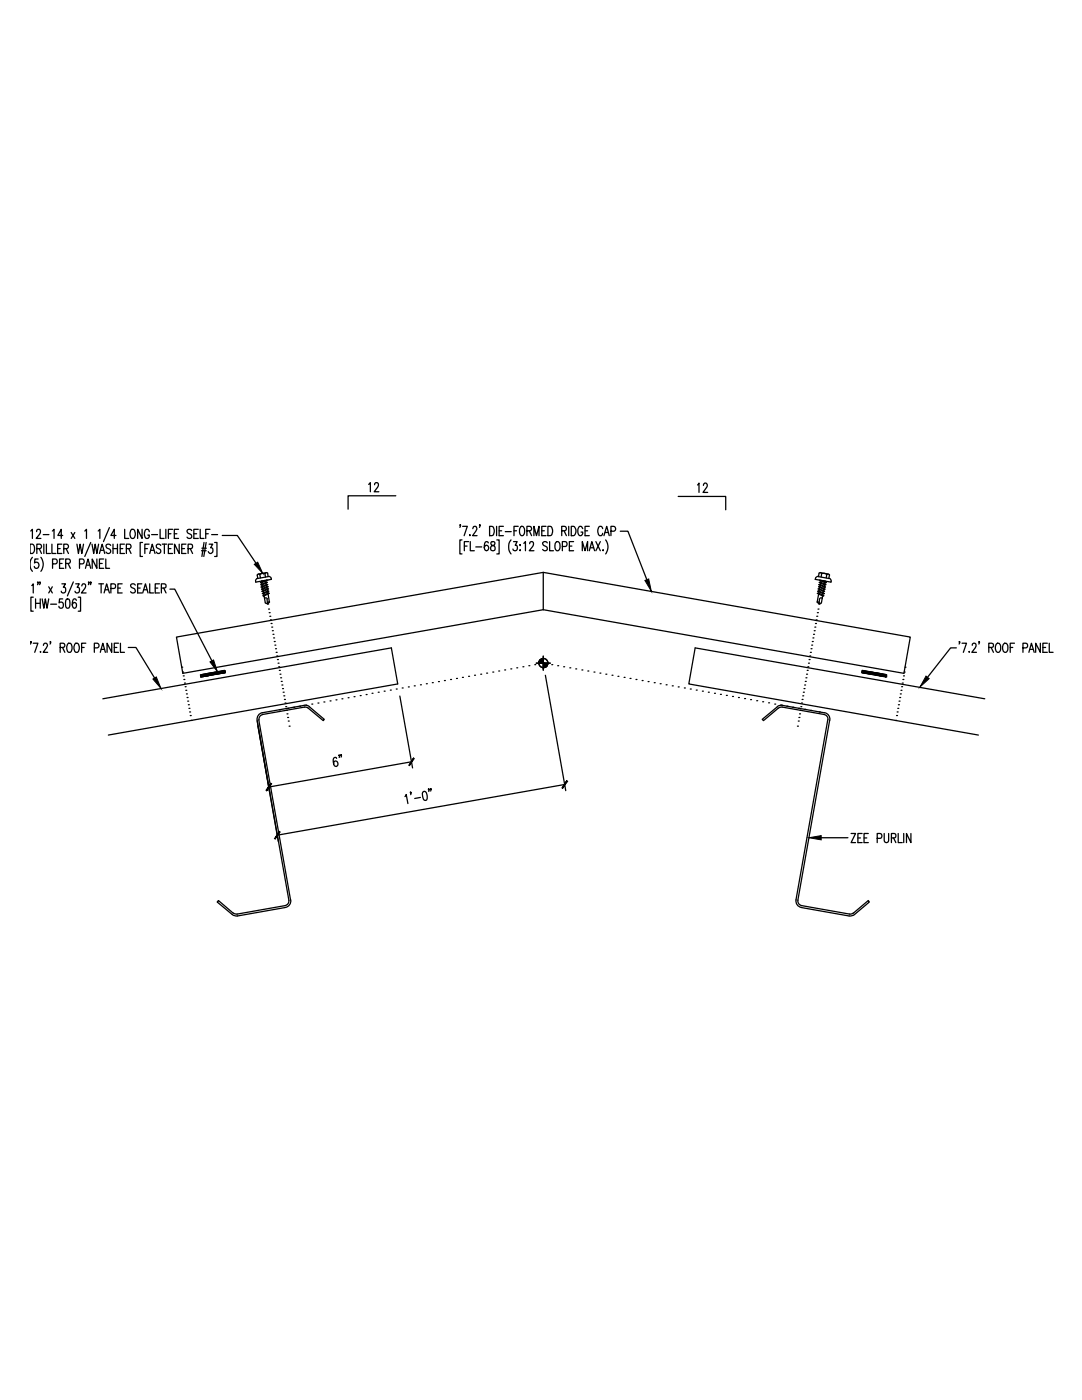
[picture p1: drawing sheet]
<svg xmlns="http://www.w3.org/2000/svg" width="216mm" height="279mm" viewBox="0 0 216 279" stroke-linecap="round" stroke-linejoin="round" font-family="sans-serif">
<g fill="none" stroke="#000" stroke-width=".25">
<path d="M73.6 96.7l.3-.4v1.8M74.7 96.7l.1-.2a.42 .42 0 0 1 .6-.1 .42 .42 0 0 1 .1 .6l-.8 1.1h.9M79 98.9h-9.5v2.7M135.3 99.1h9.5v2.6M139.2 96.8l.3-.4v1.9M140.4 96.9v-.3a.42 .42 0 0 1 .6-.1 .42 .42 0 0 1 .1 .6l-.8 1.2h.9M6 108.6h.5a1.2 1.2 0 0 1 0 1.9h-.5zM6.1 106l.4-.4v1.9M6.3 116.9l.3-.4v1.8M6.5 111.2a2.3 2.3 0 0 0 0 2.8M6.6 119.2h-.4v2.8h.4M7.1 119.5v1.9"/>
<path d="M7.3 106.1l.1-.3a.44 .44 0 0 1 .6-.1 .44 .44 0 0 1 0 .7l-.8 1.1h1M7.4 109.5l.8-.1 .1-.3-.1-.4-.8-.1v1.9M7.6 116.2h-.1h.1l-.1 .5M7.6 111.6h-.6l-.1 .8a.55 .55 0 0 1 .7 0 .55 .55 0 0 1 0 .8 .55 .55 0 0 1-.7 0l-.1-.2M7.8 109.5l.5 1M8 116.2h-.1h.1l-.1 .5M8 119.5v1.9M8.2 111.2a2.3 2.3 0 0 1 0 2.8M8.4 119.5l.3 1.9 .3-1.9 .4 1.9 .3-1.9M8.6 106.7h1.2M8.7 108.6v1.9M9.3 108.6v1.9h.8"/>
<path d="M9.7 117.1l.7 1.2M10.4 108.6v1.9h.8M10.4 106l.4-.4v1.9M10.4 117.1l-.7 1.2M10.5 112.5h.6l.3-.3a.5 .5 0 0 0-.3-.6h-.6v1.8M11.5 109.5h.5M11.9 112.5h.5M12.3 116.5h.8l-.5 .7a.54 .54 0 0 1 .5 .7 .54 .54 0 0 1-.8 .3l-.1-.2M12.3 108.6h-.8v1.9h.8M12.5 119.5h-.6l-.1 .8a.55 .55 0 0 1 .8 0 .55 .55 0 0 1 0 .8 .43 .43 0 0 1-.5 .3 .43 .43 0 0 1-.3-.4M12.5 106.9h-1l.7-1.3v1.9M12.7 109.5l.8-.1 .2-.3-.1-.3-.3-.2h-.6v1.9"/>
<path d="M12.7 111.6h-.8v1.8h.8M13.1 112.5l.8-.1 .1-.3-.1-.5h-.8v1.8M13.2 109.5l.5 1M13.2 119.6l.4-.1a1.14 1.14 0 0 1 .3 1.5l-.1 .3-.4 .1a1.14 1.14 0 0 1-.3-1.5zM13.6 112.5l.4 .9M14.2 106.3l.7 1.2M14.6 116.1l-1.2 2.8M14.9 106.3l-.7 1.2M15.1 116.5h.7l-.4 .7a.54 .54 0 0 1 .4 .7 .54 .54 0 0 1-.8 .3v-.2M15.2 119.8l-.1-.2-.3-.1a1.16 1.16 0 0 0 .1 1.9 .6 .6 0 0 0 .4-.6 .6 .6 0 0 0-.5-.6l-.4 .5M15.4 108.6l.2 1.9 .4-1.9 .3 1.9 .4-1.9M15.6 119.2h.5v2.8h-.5"/>
<path d="M15.9 112.5h.6l.3-.3a.5 .5 0 0 0-.3-.6h-.6v1.8M16.3 116.9l.1-.2a.41 .41 0 0 1 .6-.1 .41 .41 0 0 1 0 .6l-.8 1.1h1M16.9 106l.4-.4v1.9M17 113.4l.6-1.8 .5 1.8M17.3 112.8h.6M17.8 116.2h-.2h.2l-.2 .5M18.1 108.3l-1.2 2.8M18.1 116.2h-.1h.1l-.1 .5M18.4 108.6l.3 1.9 .3-1.9 .3 1.9 .4-1.9M19.3 111.6v1.8l-.9-1.8v1.8M19.6 106l.3-.4v1.9M19.7 116.5h.9"/>
<path d="M19.8 110.5l.6-1.9 .5 1.9M19.8 112.5h.6M20.1 109.8h.6M20.2 116.5v1.8M20.7 111.6h-.9v1.8h.9M20.8 118.3l.5-1.8 .5 1.8M21 117.7h.6M21.1 111.6v1.8h.8M21.8 105.3l-1.2 2.8M22.1 108.9a.46 .46 0 0 0-.6-.3 .46 .46 0 0 0-.3 .6l.6 .4a.49 .49 0 0 1 .1 .8 .49 .49 0 0 1-.7-.2M22.1 117.4h.8l.1-.7-.3-.2h-.6v1.8M22.5 109.5h.9"/>
<path d="M22.5 108.6v1.9M23.1 106.9h-1l.7-1.3v1.9M23.4 108.6v1.9M23.5 117.4h.5M24 109.5h.5M24.4 116.5h-.9v1.8h.9M24.8 108.6h-.8v1.9h.8M24.9 105.6v1.9h.8M25.2 109.5l.8-.1 .1-.3-.1-.4-.8-.1v1.9M25.7 109.5l.4 1M26.2 105.7l.4-.1a1.24 1.24 0 0 1 0 1.9h-.3a1.28 1.28 0 0 1-.1-1.8zM27 116.8a.46 .46 0 0 0-.6-.3 .46 .46 0 0 0-.3 .6l.6 .3a.5 .5 0 0 1 .2 .9 .5 .5 0 0 1-.8-.2"/>
<path d="M27.5 117.4h.5M28.3 116.5h-.8v1.8h.8M28.3 105.6v1.9l-.8-1.9v1.9M28.4 108.3h-.4v2.8h.4M28.5 118.3l.5-1.8 .5 1.8M28.7 117.7h.6M28.9 109.5h.5M29.7 108.6h-.8v1.9M29.8 106.1l-.2-.4-.4-.1a1.24 1.24 0 0 0 0 1.9h.3l.2-.3 .1-.4h-.3M29.9 116.5v1.8h.7M29.9 110.5l.5-1.9 .5 1.9M30 109.8h.7"/>
<path d="M30.3 106.7h1.1M31 117.4h.5M31.8 116.5h-.8v1.8h.8M31.9 105.6v1.9h.9M32.1 108.9l-.3-.3h-.3a.43 .43 0 0 0-.3 .4 .43 .43 0 0 0 .2 .4l.6 .3a.49 .49 0 0 1-.2 .8h-.3l-.3-.3M32.2 117.4l.8-.1 .1-.6-.3-.2h-.6v1.8M32.4 108.6h.9M32.7 117.4l.4 .9M32.8 108.6v1.9M33.1 105.6v1.9M33.6 106.5h.5M33.6 109.5h.5"/>
<path d="M33.9 117.6h1l7.4 14.3M34.4 105.6h-.8v1.9M34.4 108.6h-.8v1.9h.8M34.8 106.5h.5M35.6 105.6h-.8v1.9h.8M35.8 108.6v1.9l-1-1.9v1.9M36.3 109.5h.5M37.1 108.6h-.8v1.9h.8M37.5 109.5l.8-.1 .1-.6-.3-.2h-.6v1.9M38 109.5l.4 1M38.3 105.9a.46 .46 0 0 0-.7-.3 .46 .46 0 0 0-.2 .7l.7 .4a.49 .49 0 0 1-.1 .7 .49 .49 0 0 1-.7-.2M38.7 106.5h.5"/>
<path d="M39.6 105.6h-.9v1.9h.9M39.9 105.6v1.9h.8M40.2 109.9h.9M40.3 109.4h.9M40.7 108.3l-.4 2.8M41 106.5h.6M41.1 108.3l-.4 2.8M41.7 108.6h.7l-.4 .7a.54 .54 0 0 1 .5 .7 .54 .54 0 0 1-.8 .3l-.1-.2M41.9 105.6h-.9v1.9M42.2 106.7h1.2M42.8 108.3h.5v2.8h-.5M44.4 106.9h3l3.7 5.5"/>
<path d="M51.8 114.7l.2 .6M51.9 114.7a.32 .32 0 0 0-.6 .1l.1 .6M52.1 116.7l1.2-.5-1.1 .6zM52.1 117.2l1.1-.6 .2 .1-1.1 .5zM52.2 117.6l1.1-.6 .2 .1-1.1 .6zM52.2 116.3l.1 .3M52.3 118l1.1-.5h.2l-1.2 .6zM52.3 116.7l.1 .3M52.4 118.5l1.1-.6 .1 .1zM52.4 117.2v.2M52.4 118.9l1.1-.6 .2 .1-1.1 .6zM52.5 117.6v.3"/>
<path d="M52.5 118l.1 .3M52.6 118.5v.3M52.8 119.4a.32 .32 0 0 1 .5 .1M52.9 114.5l.1 .7M53 115.9l.1 .3M53.1 116.3l.1 .3M53.1 114.3l-1.6 .3M53.2 116.8v.3M53.2 115.8l-1 .2v.1M53.2 115.8h.1M53.2 117.2l.1 .3M53.2 115.8l-1.1 .5h-.1l.8-.5"/>
<path d="M53.3 119.6l.1 .9M53.3 117.7l.1 .3M53.4 114.4l.1 .7-2.1 .3-.4 .3v.3M53.4 118.1l.1 .3M53.4 114.4a.33 .33 0 0 0-.5 .1 .95 .95 0 0 0-1 .2M53.5 118.5l.2 1.7-.3 .3-.5-.2-.2-1.4M53.6 115a.5 .5 0 0 1 .5 .6l-3.1 .6v-.2M91.9 104.8h-.1h.1l-.1 .5M92.2 107.8h-.4v2.7h.4M92.3 105h.9l-.6 1.9M92.7 109h.5M93.5 108.1h-.8v1.8"/>
<path d="M93.8 106.7v.2zM93.8 108.1v1.8h.8M94.3 105.5l.1-.2a.41 .41 0 0 1 .6-.2 .41 .41 0 0 1 .1 .7l-.8 1.1h.9M94.9 109.1h1.2M95.8 104.8h-.1h.1l-.1 .5M97.4 108.3l-.3-.2a1.08 1.08 0 0 0 0 1.8 .52 .52 0 0 0 .4-.6 .52 .52 0 0 0-.7-.4l-.2 .4M97.7 105h.5a1.14 1.14 0 0 1 0 1.9h-.5zM98 108.2l-.1 .1a.61 .61 0 0 0 .7 .7 .51 .51 0 0 1 .1 .8 .51 .51 0 0 1-.8-.2 .51 .51 0 0 1 .4-.7 .47 .47 0 0 0 .4-.7zM99.1 105v1.9M99.1 107.8h.5v2.7h-.5M99.6 105.9h.5M100.4 105h-.8v1.9h.8"/>
<path d="M100.8 106.1h1.2M102 107.8a2.3 2.3 0 0 0 0 2.7M102.5 108.1h.7l-.4 .7a.52 .52 0 0 1 .4 .8 .52 .52 0 0 1-.9 0M102.6 105.9h.5M103.4 105h-.8v1.9M103.7 109.8h.1zM103.8 108.7v.2zM103.9 105.1l.1-.1a1.02 1.02 0 0 1 .5 1.7l-.2 .2a.99 .99 0 0 1-.5-1.6zM104.5 108.4l.3-.3v1.8M105.1 105.9l.8-.1 .2-.2-.2-.5-.8-.1v1.9M105.6 105.9l.5 1M105.7 108.5v-.2a.44 .44 0 0 1 .7-.1 .44 .44 0 0 1 0 .6l-.8 1.1h.9"/>
<path d="M106.5 106.9v-1.9l.5 1.9 .6-1.9v1.9M108.1 105.9h.5M108.4 114.2l73.2 12.9-1.2 7.3-72-12.7M109 105h-.9v1.9h.9M109.2 108.3a.46 .46 0 0 0-.6-.2 .46 .46 0 0 0-.2 .6l.6 .4a.47 .47 0 0 1 .2 .7 .47 .47 0 0 1-.8 0l-.1-.1M109.3 105h.5a1.14 1.14 0 0 1 0 1.9h-.5zM109.7 108.1v1.8h.7M111 108.2l.1-.1a.99 .99 0 0 1 .7 .7 .99 .99 0 0 1-.3 1l-.1 .1a.96 .96 0 0 1-.5-1.6zM112.1 105.9l.8-.1 .1-.2-.1-.5-.8-.1v1.9M112.2 109.1h.6a.51 .51 0 0 0 .4-.5 .51 .51 0 0 0-.4-.5h-.6v1.8M112.6 105.9l.4 1M113.5 105v1.9"/>
<path d="M113.6 109h.5M114 105h.5a1.14 1.14 0 0 1 0 1.9h-.5zM114.5 108.1h-.9v1.8h.9M116.2 109.9v-1.8l.5 1.8 .5-1.8v1.8M116.3 105.5a.47 .47 0 0 0-.7-.4 1.35 1.35 0 0 0 .1 1.8 .54 .54 0 0 0 .6-.7h-.4M116.7 105.9h.5M117.6 105h-.9v1.9h.9M117.6 109.9l.5-1.8 .5 1.8M117.8 109.3h.6M118.9 108.1l.9 1.8M119.8 108.1l-.9 1.8M120.3 105.5l-.2-.4-.4-.1a1.29 1.29 0 0 0 0 1.9l.4-.1 .2-.4"/>
<path d="M120.3 109.8h.1zM120.5 106.9l.6-1.9 .5 1.9M120.7 106.3h.7M120.8 107.8a2.3 2.3 0 0 1 0 2.7M121.9 106h.6l.3-.2v-.4l-.1-.3-.8-.1v1.9M123.8 106h1.5l3.8 9.7M163.1 118.4l.2-.1 1.1 .6-.2 .1zM163.2 118l.2-.1 1.1 .6h-.2zM163.3 117.5l1.2 .5-.1 .1zM163.3 115a.56 .56 0 0 0-.6 .6l3.1 .6v-.2M163.4 118.5l-.3 1.7 .3 .3 .5-.2 .3-1.4M163.4 117.1l.1-.1 1.1 .6-.1 .1z"/>
<path d="M163.4 116.7l.2-.1 1.1 .6zM163.4 114.4a.33 .33 0 0 1 .6 .1 .95 .95 0 0 1 1 .2M163.4 114.4l-.1 .7 2.1 .4M163.4 118.1v.3M163.5 116.2h.2l1.1 .5-.2 .1zM163.5 119.6l-.1 .9M163.5 117.7l-.1 .3M163.6 117.2l-.1 .3M163.6 116.8v.3M163.7 114.3l1.6 .3M163.7 116.3v.3M163.8 115.9v.3"/>
<path d="M163.9 114.5v.7M164 115.8l.9 .5h-.2l-1.1-.5 1.1 .2-.1 .1M164.1 119.4a.32 .32 0 0 0-.6 .1M164.2 118.5v.3M164.3 118l-.1 .3M164.4 117.6l-.1 .3M164.5 117.2l-.1 .2M164.5 116.7v.3M164.6 116.3l-.1 .3M164.9 115.3l.1-.6a.32 .32 0 0 1 .5 .1l-.1 .6M165.4 115.4l.4 .3v.3M6.2 128.1h-.1h.1l-.1 .4"/>
<path d="M6.6 128.4h1l-.7 1.8M7.1 120.4h.9M8.1 130v.2zM8.7 128.8l.3-.4 .3 .1 .2 .2-.2 .6-.7 .9h.9M10.1 128.1h-.1h.1l-.1 .4M10.1 120.6h1.2M12 129.2l.8-.1 .1-.2-.1-.4-.8-.1v1.8M12.5 129.2l.4 1M13.6 128.5l.4-.1a1.23 1.23 0 0 1 0 1.8h-.3a1.28 1.28 0 0 1-.1-1.7zM15 128.5l.4-.1a1.23 1.23 0 0 1 0 1.8h-.3a1.28 1.28 0 0 1-.1-1.7zM16.3 129.2h.5M17.1 128.4h-.8v1.8"/>
<path d="M18.8 129.3h.6l.3-.2 .1-.4-.2-.2-.8-.1v1.8M20 130.2l.5-1.8 .5 1.8M20.2 129.6h.7M20.5 139.5l57.6-10.2 1.3 7.2-57.8 10.2M22.3 128.4v1.8l-.9-1.8v1.8M22.8 129.2h.5M23.7 128.4h-.9v1.8h.9M24 128.4v1.8h.8M25.6 129.2h1.5l3.7 6.1M35.2 127.1l73.2-12.9v7.5l-71.9 12.7zM36.3 133.2h.1M36.4 134.1h.1"/>
<path d="M36.6 134.9h.1M36.7 135.6h.1M36.8 136.3h.1M36.9 137h.1M37.1 137.8h.1M37.2 138.5h.1M37.3 139.2h.1M37.5 139.9h.1M40 134.7l4.8-.9 .1 .5-4.8 .8zM40.1 135.1h.1M40.1 135h.1M40.1 134.9h.1"/>
<path d="M40.1 134.8h.1M40.1 134.7h.1M40.2 135.1h.1M40.2 134.9h.1M40.2 134.8h.1M40.2 134.7h.1M40.3 135h.1M40.3 134.9h.1M40.3 134.8h.1M40.3 134.7h.1M40.4 135.1h.1M40.4 134.9h.1"/>
<path d="M40.4 134.8h.1M40.4 134.7h.1M40.4 134.6h.1M40.5 135h.1M40.5 134.9h.1M40.5 134.8h.1M40.5 134.7h.1M40.6 134.9h.1M40.6 134.8h.1M40.6 134.7h.1M40.6 134.6h.1M40.7 135h.1"/>
<path d="M40.7 134.9h.1M40.7 134.8h.1M40.7 134.7h.1M40.7 134.5h.1M40.8 134.9h.1M40.8 134.8h.1M40.8 134.7h.1M40.8 134.6h.1M40.9 134.9h.1M40.9 134.8h.1M40.9 134.7h.1M40.9 134.5h.1"/>
<path d="M41 134.9h.1M41 134.8h.1M41 134.7h.1M41 134.6h.1M41 134.5h.1M41.1 134.9h.1M41.1 134.8h.1M41.1 134.7h.1M41.1 134.5h.1M41.3 134.8h.1M41.3 134.7h.1M41.3 134.6h.1"/>
<path d="M41.3 134.5h.1M41.3 134.9h.1M41.5 134.8h.1M41.5 134.7h.1M41.5 134.6h.1M41.5 134.5h.1M41.5 134.4h.1M41.6 134.8h.1M41.6 134.7h.1M41.6 134.5h.1M41.7 134.7h.1M41.7 134.6h.1"/>
<path d="M41.7 134.5h.1M41.7 134.4h.1M41.8 134.8h.1M41.8 134.7h.1M41.8 134.5h.1M41.8 134.3h.1M41.9 134.7h.1M41.9 134.6h.1M41.9 134.5h.1M41.9 134.4h.1M42 134.7h.1M42 134.5h.1"/>
<path d="M42 134.3h.1M42.1 134.7h.1M42.1 134.6h.1M42.1 134.5h.1M42.1 134.4h.1M42.1 134.3h.1M42.2 134.7h.1M42.2 134.5h.1M42.2 134.3h.1M42.3 134.6h.1M42.3 134.5h.1M42.3 134.4h.1"/>
<path d="M42.3 134.3h.1M42.4 134.7h.1M42.4 134.5h.1M42.4 134.3h.1M42.5 134.6h.1M42.5 134.5h.1M42.5 134.4h.1M42.5 134.3h.1M42.7 134.5h.1M42.7 134.3h.1M42.7 134.6h.1M42.7 134.4h.1"/>
<path d="M42.7 134.2h.1M42.9 134.5h.1M42.9 134.3h.1M43 134.5h.1M43 134.4h.1M43 134.3h.1M43 134.2h.1M43.1 134.5h.1M43.1 134.3h.1M43.1 134.1h.1M43.2 134.5h.1M43.2 134.4h.1"/>
<path d="M43.2 134.3h.1M43.2 134.2h.1M43.3 134.5h.1M43.3 134.3h.1M43.3 134.1h.1M43.4 134.5h.1M43.4 134.4h.1M43.4 134.3h.1M43.4 134.2h.1M43.4 134.1h.1M43.5 134.5h.1M43.5 134.3h.1"/>
<path d="M43.5 134.1h.1M43.6 134.4h.1M43.6 134.3h.1M43.6 134.2h.1M43.6 134.1h.1M43.7 134.5h.1M43.7 134.3h.1M43.7 134.1h.1M43.7 134h.1M43.8 134.4h.1M43.8 134.3h.1M43.8 134.2h.1"/>
<path d="M43.8 134.1h.1M43.9 134.3h.1M43.9 134.1h.1M43.9 134h.1M44.1 134.4h.1M44.1 134.3h.1M44.1 134.2h.1M44.1 134.1h.1M44.1 134h.1M44.3 134.3h.1M44.3 134.2h.1M44.3 134.1h.1"/>
<path d="M44.3 134h.1M44.4 134.3h.1M44.4 134.1h.1M44.4 134h.1M44.4 133.9h.1M44.5 134.3h.1M44.5 134.2h.1M44.5 134.1h.1M44.5 134h.1M44.6 134.3h.1M44.6 134.1h.1M44.6 134h.1"/>
<path d="M44.6 133.9h.1M44.7 134.3h.1M44.7 134.2h.1M44.7 134.1h.1M44.7 134h.1M44.7 133.9h.1M44.8 134.3h.1M44.8 134.1h.1M44.8 134h.1M44.8 133.9h.1M53.4 120.5h.1M53.6 121.6h.1"/>
<path d="M53.7 122.3h.1M53.8 120.1l-.3 .1-.1 .3M53.8 123h.1M54 123.7h.1M54.1 124.4h.1M54.2 125.2h.1M54.3 125.9h.1M54.5 126.6h.1M54.6 127.3h.1M54.7 128h.1M54.8 128.7h.1M55 129.5h.1"/>
<path d="M55.1 130.2h.1M55.2 130.9h.1M55.4 131.6h.1M55.5 132.3h.1M55.6 133.1h.1M55.7 133.8h.1M55.9 134.5h.1M56 135.3h.1M56.1 136h.1M56.2 136.7h.1M56.4 137.4h.1M56.5 138.1h.1"/>
<path d="M56.6 138.9h.1M56.8 139.6h.1M65.9 139.9h.1M67 139.7h.1M68.2 139.5h.1M69.5 139.2h.1M70.6 139h.1M71.9 138.8h.1M73.1 138.6h.1M74.2 138.4h.1M75.5 138.1h.1M76.7 137.9h.1"/>
<path d="M77.9 137.7h.1M79.1 137.5h.1M79.8 138.9l2.5 14.4M80.2 137.3h.1M81.5 137.1h.1M82.7 136.9h.1M83.9 136.7h.1M85.1 136.5h.1M86.3 136.2h.1M87.5 136h.1M88.7 135.8h.1M89.9 135.6h.1"/>
<path d="M91.1 135.4h.1M92.3 135.2h.1M93.5 135h.1M94.7 134.8h.1M95.9 134.5h.1M97.1 134.3h.1M98.3 134.1h.1M99.5 133.9h.1M100.7 133.7h.1M101.9 133.5h.1M103.1 133.3h.1M104.3 133.1h.1"/>
<path d="M105.5 132.9h.1M106.7 132.6h.1M107 132.3h2.8M108.4 132.3h.1M108.4 131v2.7M108.8 134.8l4.1 23M110.1 132.6h.1M111.3 132.9h.1M112.5 133.1h.1M113.7 133.3h.1M114.9 133.5h.1M116.1 133.7h.1"/>
<path d="M117.3 133.9h.1M118.5 134.1h.1M119.7 134.3h.1M120.9 134.5h.1M122.1 134.8h.1M123.3 135h.1M124.5 135.2h.1M125.7 135.4h.1M126.9 135.6h.1M128.1 135.8h.1M129.3 136h.1M130.5 136.2h.1"/>
<path d="M131.7 136.5h.1M132.9 136.7h.1M134.1 136.9h.1M135.3 137.1h.1M136.6 137.3h.1M137.7 137.5h.1M138.9 137.7h.1M140.2 137.9h.1M141.3 138.1h.1M142.6 138.4h.1M143.7 138.6h.1M144.9 138.8h.1"/>
<path d="M146.2 139h.1M147.3 139.2h.1M148.6 139.4h.1M149.8 139.6h.1M151 139.8h.1M160 139.6h.1M160.2 138.9h.1M160.3 138.1h.1M160.4 137.4h.1M160.6 136.7h.1M160.7 136h.1M160.8 135.3h.1"/>
<path d="M160.9 134.5h.1M161.1 133.8h.1M161.2 133.1h.1M161.3 132.3h.1M161.4 131.6h.1M161.6 130.9h.1M161.7 130.2h.1M161.8 129.5h.1M162 128.7h.1M162.1 128h.1M162.2 127.3h.1M162.3 126.6h.1"/>
<path d="M162.5 125.9h.1M162.6 125.2h.1M162.7 124.4h.1M162.8 123.7h.1M163 123h.1M163.1 120.1l.3 .1 .1 .3M163.1 122.3h.1M163.2 121.6h.1M163.4 120.5h.1M172 134.3h.1M172 134.1h.1M172 134h.1"/>
<path d="M172 133.9h.1M172 133.8l4.8 .8v.5l-4.9-.8zM172.2 134.3h.1M172.2 134.2h.1M172.2 134.1h.1M172.2 134h.1M172.2 133.9h.1M172.4 134.3h.1M172.4 134.2h.1M172.4 134.1h.1M172.4 134h.1M172.5 134.3h.1"/>
<path d="M172.5 134.1h.1M172.5 134h.1M172.5 133.9h.1M172.6 134.3h.1M172.6 134.2h.1M172.6 134.1h.1M172.6 134h.1M172.7 134.3h.1M172.7 134.1h.1M172.7 134h.1M172.8 134.4h.1M172.8 134.3h.1"/>
<path d="M172.8 134.2h.1M172.8 134.1h.1M172.8 134h.1M172.9 134.3h.1M172.9 134.1h.1M172.9 134h.1M173 134.4h.1M173 134.3h.1M173 134.2h.1M173 134.1h.1M173.1 134.5h.1M173.1 134.3h.1"/>
<path d="M173.1 134.1h.1M173.1 134h.1M173.2 134.4h.1M173.2 134.3h.1M173.2 134.2h.1M173.2 134.1h.1M173.3 134.5h.1M173.3 134.3h.1M173.3 134.1h.1M173.4 134.5h.1M173.4 134.4h.1M173.4 134.3h.1"/>
<path d="M173.4 134.2h.1M173.4 134.1h.1M173.6 134.5h.1M173.6 134.3h.1M173.6 134.1h.1M173.6 134.4h.1M173.6 134.2h.1M173.8 134.5h.1M173.8 134.3h.1M173.8 134.1h.1M173.8 134.4h.1M173.8 134.2h.1"/>
<path d="M174 134.5h.1M174 134.3h.1M174.1 134.6h.1M174.1 134.5h.1M174.1 134.4h.1M174.1 134.3h.1M174.1 134.2h.1M174.2 134.5h.1M174.2 134.3h.1M174.3 134.6h.1M174.3 134.5h.1M174.3 134.4h.1"/>
<path d="M174.3 134.3h.1M174.4 134.7h.1M174.4 134.5h.1M174.4 134.3h.1M174.5 134.6h.1M174.5 134.5h.1M174.5 134.4h.1M174.5 134.3h.1M174.6 134.7h.1M174.6 134.5h.1M174.6 134.3h.1M174.7 134.7h.1"/>
<path d="M174.7 134.6h.1M174.7 134.5h.1M174.7 134.4h.1M174.7 134.3h.1M174.8 134.7h.1M174.8 134.5h.1M174.8 134.3h.1M174.9 134.7h.1M174.9 134.6h.1M174.9 134.5h.1M174.9 134.4h.1M175 134.8h.1"/>
<path d="M175 134.7h.1M175 134.5h.1M175 134.3h.1M175.1 134.7h.1M175.1 134.6h.1M175.1 134.5h.1M175.1 134.4h.1M175.2 134.8h.1M175.2 134.7h.1M175.2 134.5h.1M175.4 134.8h.1M175.4 134.7h.1"/>
<path d="M175.4 134.6h.1M175.4 134.5h.1M175.4 134.4h.1M175.5 134.9h.1M175.5 134.8h.1M175.5 134.7h.1M175.5 134.5h.1M175.6 134.8h.1M175.6 134.7h.1M175.6 134.6h.1M175.6 134.5h.1M175.7 134.9h.1"/>
<path d="M175.7 134.8h.1M175.7 134.7h.1M175.7 134.5h.1M175.8 134.9h.1M175.8 134.8h.1M175.8 134.7h.1M175.8 134.6h.1M175.8 134.5h.1M175.9 134.9h.1M175.9 134.8h.1M175.9 134.7h.1M175.9 134.5h.1"/>
<path d="M176 134.9h.1M176 134.8h.1M176 134.7h.1M176 134.6h.1M176.1 135h.1M176.1 134.9h.1M176.1 134.8h.1M176.1 134.7h.1M176.1 134.5h.1M176.2 134.9h.1M176.2 134.8h.1M176.2 134.7h.1"/>
<path d="M176.2 134.6h.1M176.3 135h.1M176.3 134.9h.1M176.3 134.8h.1M176.3 134.7h.1M176.4 135h.1M176.4 134.9h.1M176.4 134.8h.1M176.4 134.7h.1M176.4 134.6h.1M176.5 135h.1M176.5 134.9h.1"/>
<path d="M176.5 134.8h.1M176.5 134.7h.1M176.6 135h.1M176.6 134.9h.1M176.6 134.8h.1M176.6 134.7h.1M176.7 135.1h.1M176.7 135h.1M176.7 134.9h.1M176.7 134.8h.1M176.7 134.7h.1M179.4 139.9h.1"/>
<path d="M179.5 139.2h.1M179.6 138.5h.1M179.8 137.8h.1M179.9 137h.1M180 136.3h.1M180.2 135.6h.1M180.3 134.9h.1M180.4 134.1h.1M180.6 133.2h.1M190.8 129.3h-1.1l-4.6 5.9M191.5 128.1h-.1h.1l-.1 .4M192 128.4h.9l-.7 1.8"/>
<path d="M193.4 130v.2zM194 128.8v-.3a.42 .42 0 0 1 .6 0 .42 .42 0 0 1 .1 .5l-.8 1.2h.9M195.4 128.1h-.1h.1l-.1 .4M196.5 139.5l-57.8-10.2-1.3 7.2 57.8 10.2M197.3 129.2l.8-.1 .1-.6-.3-.1h-.6v1.8M197.8 129.2l.4 1M198.7 128.6a.51 .51 0 0 1 .7-.2 .51 .51 0 0 1 .3 .6v.5a.55 .55 0 0 1-.6 .7 .55 .55 0 0 1-.5-.7zM200.2 128.6a.51 .51 0 0 1 .6-.2 .51 .51 0 0 1 .3 .6v.5a.55 .55 0 0 1-.5 .7 .55 .55 0 0 1-.5-.7zM201.6 129.2h.5M202.4 128.4h-.8v1.8M204.1 129.3l.8-.1 .1-.2-.1-.5-.8-.1v1.8M205.3 130.2l.5-1.8 .6 1.8"/>
<path d="M205.5 129.6h.6M207.6 128.4v1.8l-.9-1.8v1.8M208.1 129.2h.5M209 128.4h-.9v1.8h.9M209.4 128.4v1.8h.7M37.6 140.6h.1M37.7 141.4h.1M37.8 142.1h.1M38 142.8h.1M38.1 143.8h.1M51.3 143.7l6.3 36M51.3 143.9l4.2 24"/>
<path d="M51.6 143.7l6.4 35.9M52.4 142.2a1.29 1.29 0 0 0-1.1 1.5M52.4 142.6a.91 .91 0 0 0-.7 1.1M55.7 141.7h.1M56.9 140.3h.1M57 141h.1M57.1 141.7h.1M57.3 142.5h.1M57.4 143.2h.1M57.4 141.4h.1M57.5 143.9h.1M57.7 144.9h.1"/>
<path d="M58.6 141.2h.1M59.8 140.9h.1M61 140.7h.1M61.8 141.1l2.9 2.5-.2 .2-3-2.5-.5-.2-8.6 1.5M61.8 141l-.5-.2-.6-.1-8.4 1.6M62.2 140.5h.1M63.4 140.3h.1M64.6 140.1h.1M67.2 151.4l-.1-.2h-.4a1.11 1.11 0 0 0 .4 1.8 .53 .53 0 0 0 .3-.7 .53 .53 0 0 0-.7-.3l-.1 .5M67.7 150.7v.1h-.1l.1-.1 .1 .2-.1 .3M68.1 150.7h-.1l.1-.1v.2v.3M80.8 159l.3-.4 .3 1.8"/>
<path d="M82 158.1l-.1 .2v-.1v-.2l.1 .3-.1 .3M82.1 152l-28.5 5.1M83.9 159.1l-1.2 .3M84.4 158.1l.3-.2a1.28 1.28 0 0 1 .3 1.8h-.1a.8 .8 0 0 1-.6-.9zM85.6 157.5l-.1 .1v-.1v-.1v.6M86 157.5h-.1h.1l-.1 .4M112.7 156.6l-57.4 10.1M152.2 140.1h.1M153.4 140.3h.1M154.6 140.5h.1M155.1 141.1l-3 2.5 .2 .2 3-2.5M155.3 141.3l.8-.2 8.4 1.5"/>
<path d="M155.8 140.7h.1M156.1 140.8l8.4 1.5M156.1 140.7l-.5 .1-.5 .2M157 140.9h.1M158.2 141.2h.1M159.1 144.9h.1M159.3 143.9h.1M159.4 141.4h.1M159.4 143.2h.1M159.5 142.5h.1M159.7 141.7h.1M159.8 141h.1"/>
<path d="M159.9 140.3h.1M160.6 141.6h.1M161.8 141.8h.1M163.5 142.1h.1M164.5 142.6a.91 .91 0 0 1 .7 1.1M164.5 142.2a1.26 1.26 0 0 1 1.1 1.5l-6.4 36M165.2 143.7l-6.4 35.9M178.7 143.8h.1M178.9 142.8h.1M179 142.1h.1M179.1 141.4h.1M179.3 140.6h.1"/>
<path d="M57.6 179.7a.91 .91 0 0 1-.7 1l-9.6 1.7M58 179.6a1.29 1.29 0 0 1-1 1.5M158.8 179.6a1.29 1.29 0 0 0 1.1 1.5M159.2 179.7a.91 .91 0 0 0 .8 1M163.9 167.2h5.3M169.8 166.3h.9l-.9 1.9h.9M171.2 167.2h.5M172 166.3h-.8v1.9h.8M172.4 167.2h.6M173.3 166.3h-.9v1.9h.9M175 167.3l.8-.1 .2-.2-.2-.6-.8-.1v1.9M176.4 166.3v1.4a.45 .45 0 0 0 .5 .5 .45 .45 0 0 0 .4-.5v-1.4"/>
<path d="M177.9 167.2l.7-.1 .1-.6-.2-.2h-.6v1.9M178.3 167.2l.5 1M179.2 166.3v1.9h.8M180.3 166.3v1.9M181.8 166.3v1.9l-.9-1.9v1.9M46.6 182.3l-3-2.6-.3 .3 3 2.5 .5 .3h.6M46.6 182.2l.7 .2M56.9 181.1l-9.5 1.7M159.9 181.1l9.5 1.7M160 180.7l9.5 1.7 .8-.2M170.3 182.3l3-2.6 .2 .3-3 2.5-.5 .3h-.5"/>
<circle cx="108.4" cy="132.3" r=".91"/>
</g>
<g fill="#000" stroke="#000" stroke-width=".2">
<path d="M50.7 112.6l.7-.4 1 2.2zM128.7 115.8l.7-.3 .5 2.5zM30.5 135.5l.7-.4 .9 2.3zM41.9 132.1l.7-.4 .8 2.3zM107.6 132l.8 .3h-.9zM108.4 132.3h.9l-.1 .4zM184.8 134.9l.6 .5-1.8 1.7zM161.4 167.2l2.5-.4v.8z"/>
<path d="M108.4 132.3v1l.3-.1zM108.4 132.3l.6 .7-.3 .2zM108.4 132.3l.6 .7 .2-.3z"/>
<path d="M108.1 131.5l.3 .8v-.8zM107.8 131.7l.3-.2 .3 .8zM107.8 131.7l-.2 .3 .8 .3z"/>
<path d="M108.4 132.3v1l.4-.1zM108.4 132.3l.7 .7-.3 .2zM108.4 132.3l.7 .7 .1-.3z"/>
<path d="M108.1 131.5l.3 .8v-.8zM107.8 131.7l.3-.2 .3 .8zM107.8 131.7l-.2 .3 .8 .3z"/>
<path d="M54 156.3l-.8 1.5 1-1.4zM54 156.3l-.8 1.5-.1-.1z"/>
<path d="M82.5 151.3l-.9 1.4 .1 .1zM82.5 151.3l.2 .1-1 1.4z"/>
<path d="M113.1 155.8l-1 1.4 .2 .1zM113.1 155.8l.2 .1-1 1.4z"/>
<path d="M55.7 165.9l-.8 1.5 1-1.4zM55.7 165.9l-.8 1.5h-.1z"/>
</g>
</svg>
